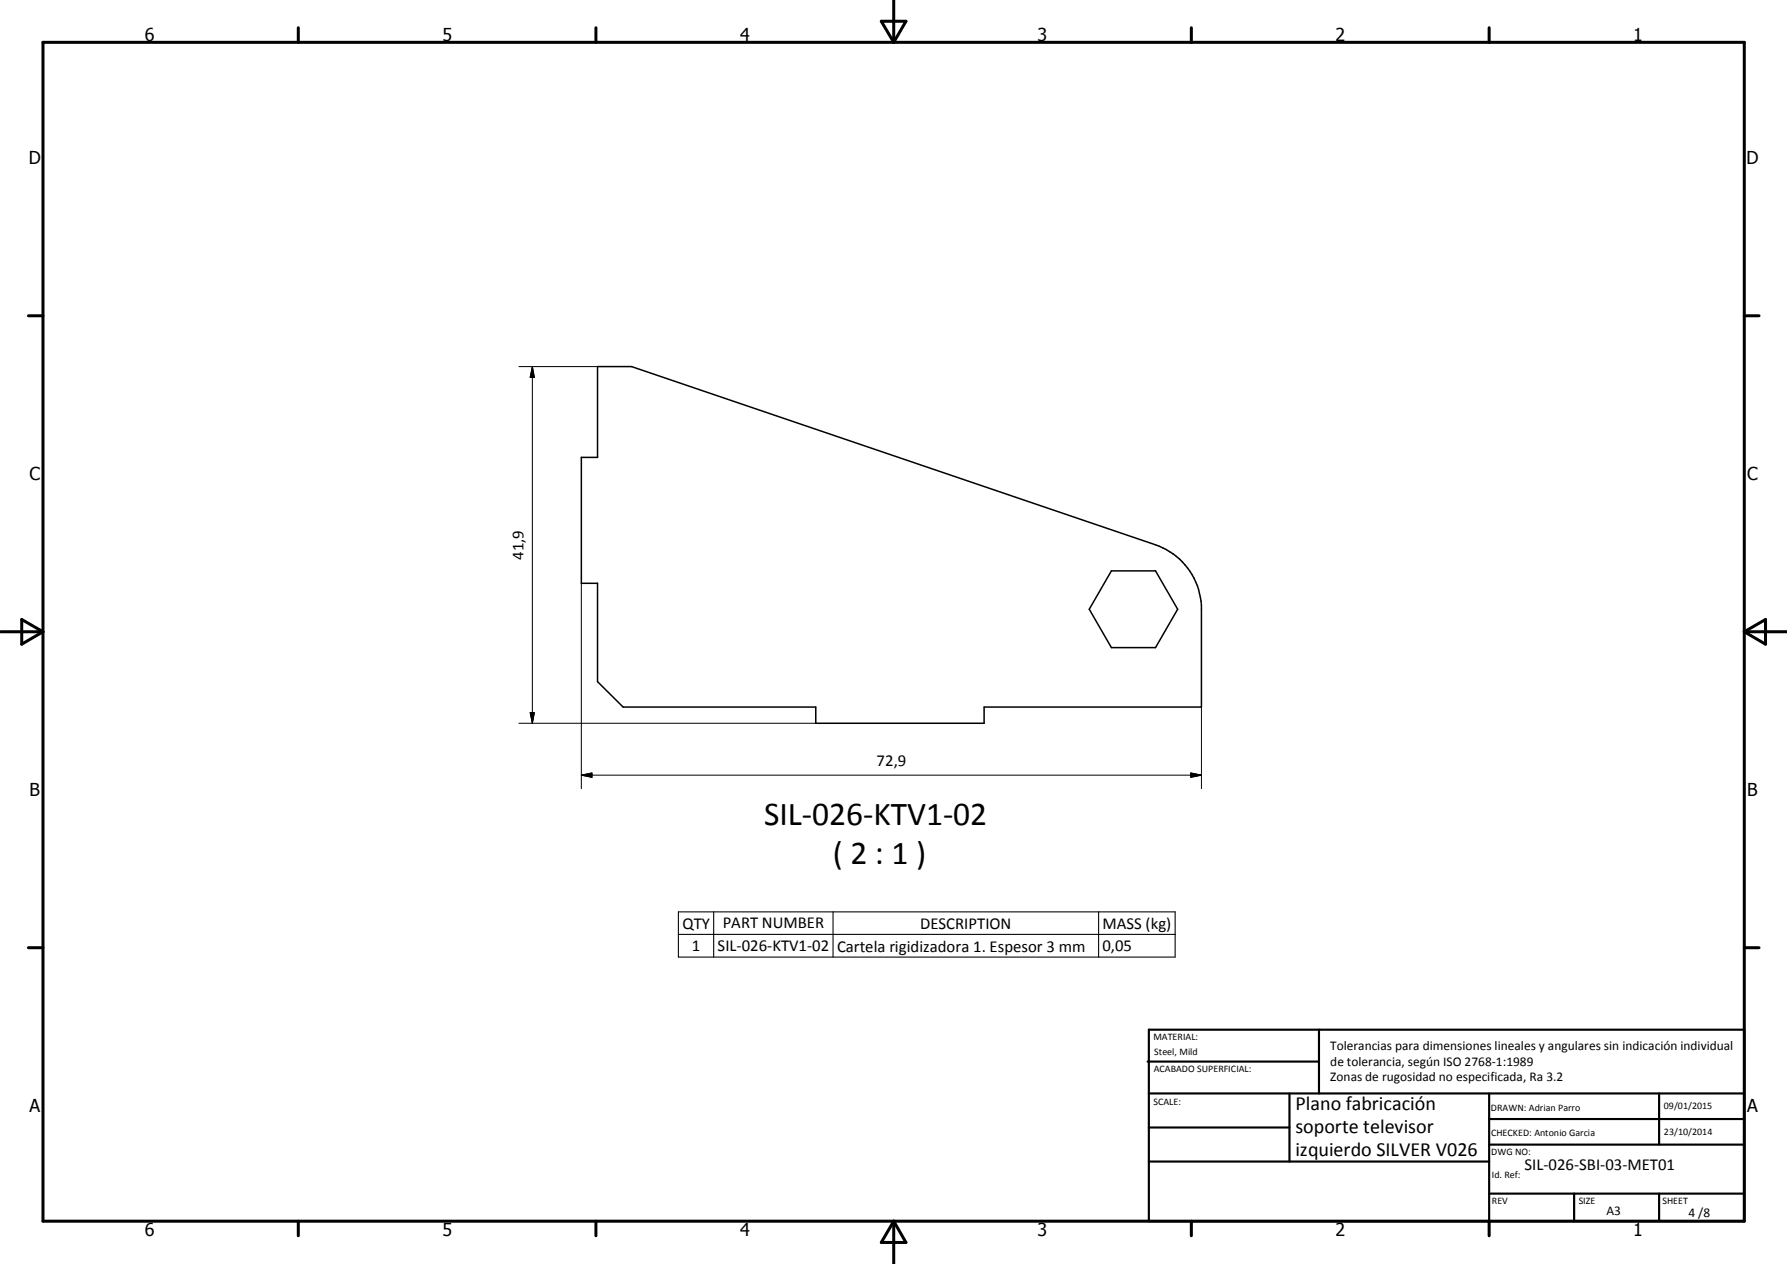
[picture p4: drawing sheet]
<svg xmlns="http://www.w3.org/2000/svg" width="420mm" height="297mm" viewBox="0 0 420 297" stroke-linecap="round" stroke-linejoin="round" font-family="sans-serif">
<defs><g id="words">
<g font-size="7.9">
<text x="179.7" y="194">SIL-026-KTV1-02</text>
<text x="195.8" y="202.9">( 2 : 1 )</text>
</g>
<g font-size="4.7">
<text x="304.6" y="260.8">Plano fabricación</text>
<text x="304.6" y="266.2">soporte televisor</text>
<text x="304.6" y="271.6">izquierdo SILVER V026</text>
</g>
<g font-size="4.2">
<text x="34" y="9.6">6</text>
<text x="104" y="9.6">5</text>
<text x="174" y="9.6">4</text>
<text x="244" y="9.6">3</text>
<text x="314" y="9.6">2</text>
<text x="384" y="9.6">1</text>
<text x="6.8" y="38.7">D</text>
<text x="410.6" y="38.7">D</text>
<text x="7" y="112.9">C</text>
<text x="410.8" y="112.9">C</text>
<text x="7" y="187.1">B</text>
<text x="410.8" y="187.1">B</text>
<text x="7" y="261.4">A</text>
<text x="410.8" y="261.4">A</text>
<text x="34" y="290.4">6</text>
<text x="104" y="290.4">5</text>
<text x="174" y="290.4">4</text>
<text x="244" y="290.4">3</text>
<text x="314" y="290.4">2</text>
<text x="384" y="290.4">1</text>
</g>
<g font-size="3.9">
<text x="123.1" y="131.6" transform="rotate(-90 123.1 131.6)">41,9</text>
<text x="206.1" y="180.1">72,9</text>
<text x="160.4" y="218.2">QTY</text>
<text x="169.9" y="218.2">PART NUMBER</text>
<text x="216.4" y="218.2">DESCRIPTION</text>
<text x="259.2" y="218.3">MASS (kg)</text>
<text x="162.7" y="223.5">1</text>
<text x="168.7" y="223.5">SIL-026-KTV1-02</text>
<text x="196.8" y="223.6">Cartela rigidizadora 1. Espesor 3 mm</text>
<text x="259.2" y="223.5">0,05</text>
<text x="358.5" y="275">SIL-026-SBI-03-MET01</text>
</g>
<g font-size="3.1">
<text x="312.7" y="246.8">Tolerancias para dimensiones lineales y angulares sin indicación individual</text>
<text x="312.7" y="250.4">de tolerancia, según ISO 2768-1:1989</text>
<text x="312.7" y="254">Zonas de rugosidad no especificada, Ra 3.2</text>
<text x="377.7" y="285.6">A3</text>
<text x="397" y="285.9">4 /8</text>
</g>
<g font-size="2.4">
<text x="271.2" y="244.4">MATERIAL:</text>
<text x="271.3" y="252">ACABADO SUPERFICIAL:</text>
<text x="271.4" y="247.9">Steel, Mild</text>
<text x="271.2" y="259.7">SCALE:</text>
<text x="350.6" y="261">DRAWN: Adrian Parro</text>
<text x="391.2" y="260.6">09/01/2015</text>
<text x="350.6" y="267">CHECKED: Antonio Garcia</text>
<text x="391.2" y="266.7">23/10/2014</text>
<text x="350.6" y="271.4">DWG NO:</text>
<text x="350.8" y="276.9">Id. Ref:</text>
<text x="350.8" y="282.8">REV</text>
<text x="371.2" y="282.9">SIZE</text>
<text x="390.9" y="282.9">SHEET</text>
</g>
</g></defs>
<path d="M140.5 86.1h8l123.1 41.9a16.1 16.1 0 0 1 10.9 14.2v24h-51.1v3.8h-39.6v-3.8h-45.3l-6-6v-23.1h-3.8v-29.6h3.8zM261.3 134.2h10.4l5.2 9-5.2 9h-10.4l-5.2-9z" fill="none" stroke="#000" stroke-width=".35"/>
<g fill="none" stroke="#000" stroke-width=".71">
<path d="M10.1 9.9h400v277.1h-400zM70.1 6.5v3.4M140.1 6.5v3.4M207.2 5h5.8l-2.9 4.9zM210.1 0v9.9M280.1 6.5v3.4M350.1 6.5v3.4M6.7 74.2h3.4M410.1 74.2h3.5M.1 148.5h10M5.1 145.6l5 2.9-5 2.9zM410.1 148.5h10"/>
<path d="M410.1 148.5l5-2.9v5.8zM6.7 222.7h3.4M410.1 222.7h3.5M70.1 287v3.4M140.1 287v3.4M210.1 287v10M210.1 287l2.9 5h-5.8zM280.1 287v3.4M350.1 287v3.4"/>
</g>
<g fill="none" stroke="#000" stroke-width=".51">
<path d="M269.8 249.5h40.3M270.1 242h140v45h-140zM270.1 257h140M303.2 257v16M310.1 242v15M350.1 257v30M390.1 257v12M270.1 265h33.1M270.1 273h80M350.1 269h60M350.1 263h60M350.1 280.5h60"/>
<path d="M370.1 280.5v6.5M390.1 280.5v6.5"/>
</g>
<path d="M159.5 214.3h116.8v10.6h-116.8zM159.5 219.6h116.8M167.8 214.3v10.6M195.9 214.3v10.6M258.3 214.3v10.6" fill="none" stroke="#000" stroke-width=".25"/>
<path d="M122 86.1h18.5M125.2 86.1l.4 2.6h-.9zM125.2 86.1v83.9M136.7 137.1v48.2M122 170h69.8M124.7 167.5h.9l-.4 2.5zM282.5 166.2v19.1M136.7 182.2l2.5-.5v1zM136.7 182.2h145.8M280 181.7l2.5 .5-2.5 .5z" fill="none" stroke="#000" stroke-width=".24"/>
<path d="M125.2 86.1l.4 2.6h-.9zM124.7 167.5h.9l-.4 2.5zM136.7 182.2l2.5-.5v1zM280 181.7l2.5 .5-2.5 .5z" fill="#000"/>
<use href="#words"/>
</svg>
